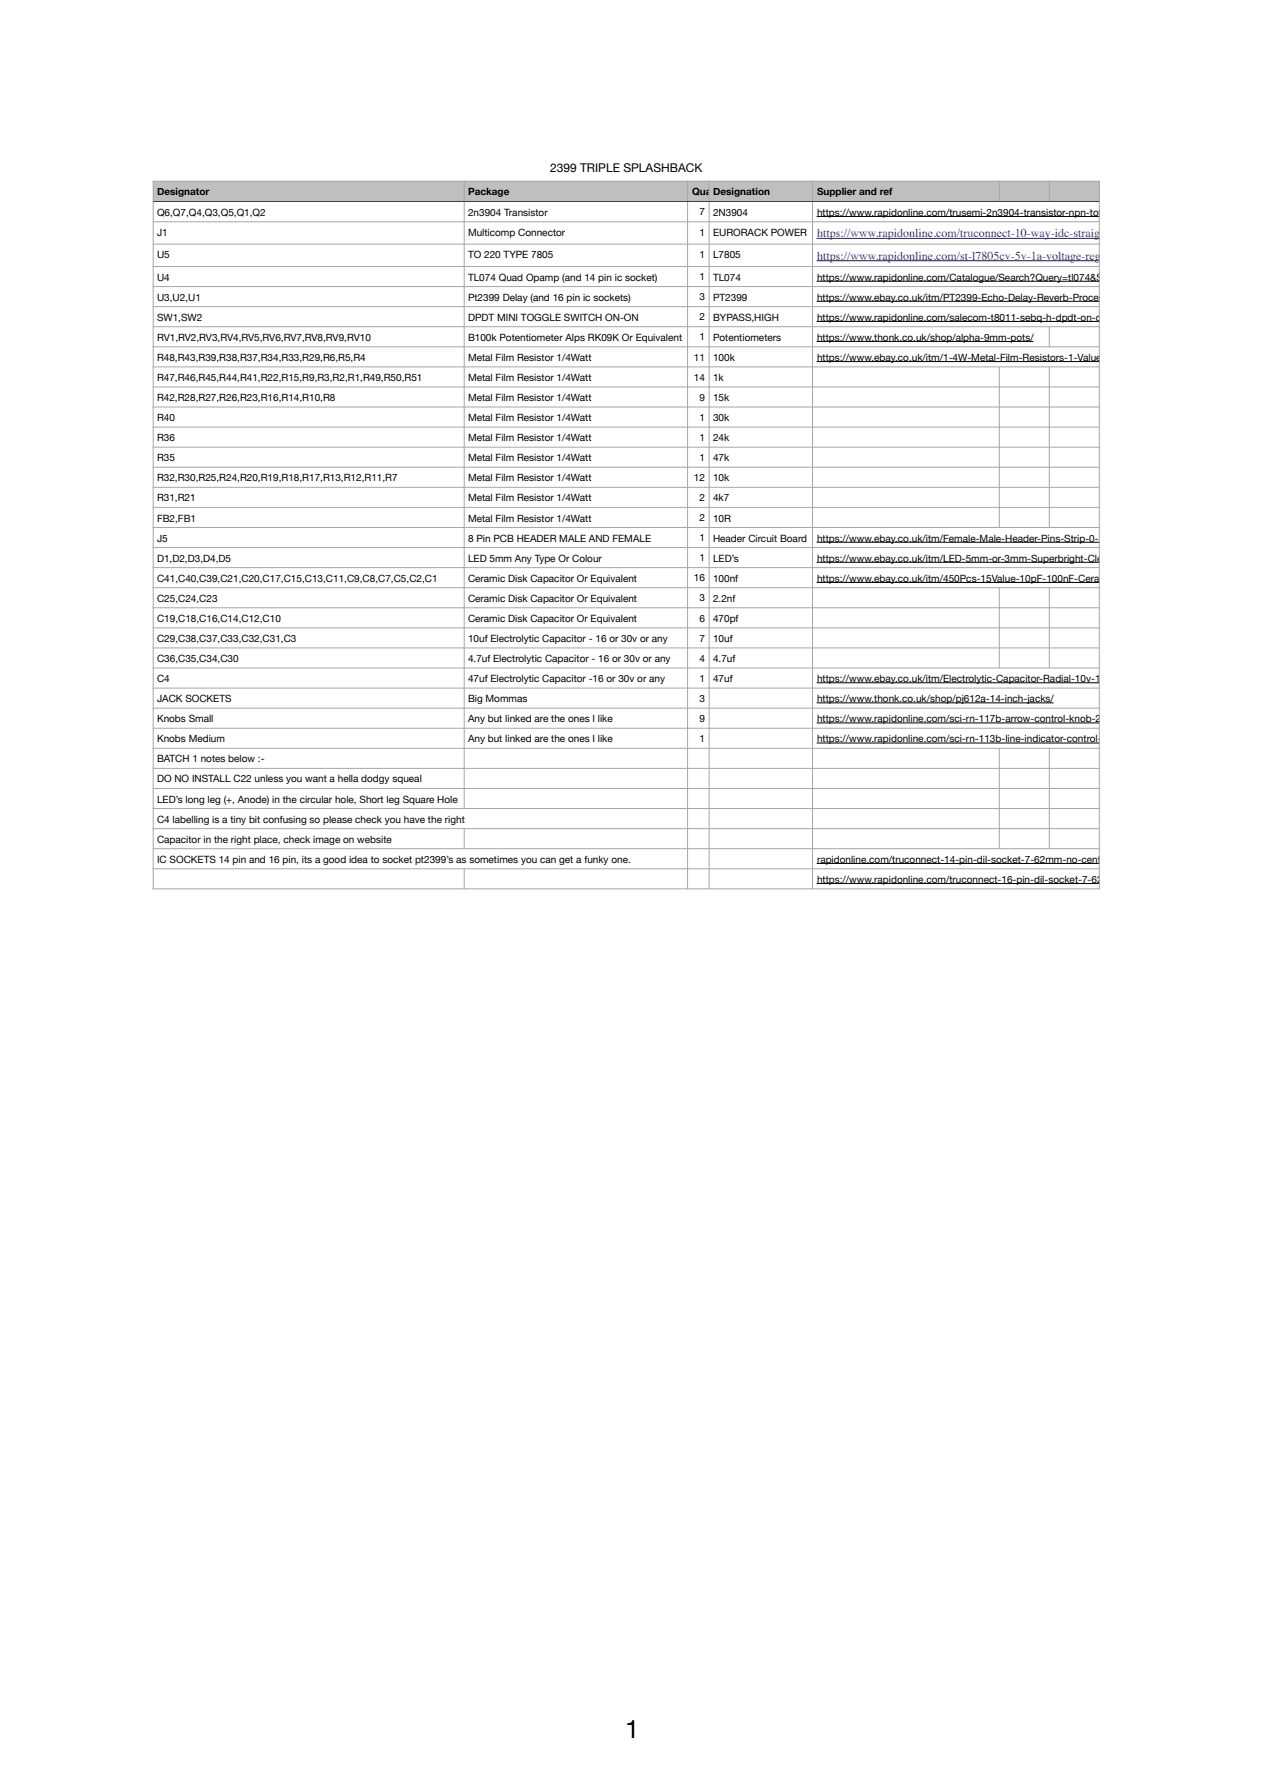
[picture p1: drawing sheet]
<svg xmlns="http://www.w3.org/2000/svg" width="447mm" height="632mm" viewBox="0 0 447 632" stroke-linecap="round" stroke-linejoin="round" font-family="sans-serif">
<defs><g id="words">
<text font-size="9" x="220.5" y="612.9">1</text>
<text font-size="4.2" x="194" y="60.5">2399 TRIPLE SPLASHBACK</text>
<g font-size="4.2" fill="#00e">
<text x="288.2" y="83.4">https://www.rapidonline.com/truconnect-10-way-idc-straight-boxed-header-2-54mm-pitch-19-</text>
<text x="288.2" y="91.5">https://www.rapidonline.com/st-l7805cv-5v-1a-voltage-regulator-47-3290</text>
</g>
<g font-size="3.5">
<text x="55.4" y="68.6">Designator</text>
<text x="165.1" y="68.6">Package</text>
<text x="244.1" y="68.6">Quantity</text>
<text x="251.5" y="68.6">Designation</text>
<text x="288.2" y="68.6">Supplier and ref</text>
<text x="55.4" y="76">Q6,Q7,Q4,Q3,Q5,Q1,Q2</text>
<text x="165.1" y="76">2n3904 Transistor</text>
<text x="246.7" y="76">7</text>
<text x="251.5" y="76">2N3904</text>
<text x="288.2" y="76">https://www.rapidonline.com/trusemi-2n3904-transistor-npn-to92-60v-81-0484</text>
<text x="55.4" y="83.1">J1</text>
<text x="165.1" y="83.1">Multicomp Connector</text>
<text x="246.7" y="83.1">1</text>
<text x="251.5" y="83.1">EURORACK POWER</text>
<text x="55.4" y="90.8">U5</text>
<text x="165.1" y="90.8">TO 220 TYPE 7805</text>
<text x="246.7" y="91">1</text>
<text x="251.5" y="90.8">L7805</text>
<text x="55.4" y="99">U4</text>
<text x="165.1" y="99">TL074 Quad Opamp (and 14 pin ic socket)</text>
<text x="246.7" y="98.8">1</text>
<text x="251.5" y="99">TL074</text>
<text x="288.2" y="99">https://www.rapidonline.com/Catalogue/Search?Query=tl074&amp;Size=20</text>
<text x="55.4" y="106">U3,U2,U1</text>
<text x="165.1" y="106">Pt2399 Delay (and 16 pin ic sockets)</text>
<text x="246.7" y="105.9">3</text>
<text x="251.5" y="106">PT2399</text>
<text x="288.2" y="106">https://www.ebay.co.uk/itm/PT2399-Echo-Delay-Reverb-Processor-IC-2-5-10-20-50pcs-UK-Seller/16</text>
<text x="55.4" y="113.1">SW1,SW2</text>
<text x="165.1" y="113.1">DPDT MINI TOGGLE SWITCH ON-ON</text>
<text x="246.7" y="113">2</text>
<text x="251.5" y="113.1">BYPASS,HIGH</text>
<text x="288.2" y="113.1">https://www.rapidonline.com/salecom-t8011-sebq-h-dpdt-on-on-min-toggle-switch-75-0087</text>
<text x="55.4" y="120.1">RV1,RV2,RV3,RV4,RV5,RV6,RV7,RV8,RV9,RV10</text>
<text x="165.1" y="120.1">B100k Potentiometer Alps RK09K Or Equivalent</text>
<text x="246.7" y="120.1">1</text>
<text x="251.5" y="120.1">Potentiometers</text>
<text x="288.2" y="120.1">https://www.thonk.co.uk/shop/alpha-9mm-pots/</text>
<text x="55.4" y="127.2">R48,R43,R39,R38,R37,R34,R33,R29,R6,R5,R4</text>
<text x="165.1" y="127.2">Metal Film Resistor 1/4Watt</text>
<text x="244.8" y="127.2">11</text>
<text x="251.5" y="127.2">100k</text>
<text x="288.2" y="127.2">https://www.ebay.co.uk/itm/1-4W-Metal-Film-Resistors-1-Values-1ohm-to-10Mohm-12-25-50-100/32</text>
<text x="55.4" y="134.2">R47,R46,R45,R44,R41,R22,R15,R9,R3,R2,R1,R49,R50,R51</text>
<text x="165.1" y="134.2">Metal Film Resistor 1/4Watt</text>
<text x="244.8" y="134.2">14</text>
<text x="251.5" y="134.2">1k</text>
<text x="55.4" y="141.3">R42,R28,R27,R26,R23,R16,R14,R10,R8</text>
<text x="165.1" y="141.3">Metal Film Resistor 1/4Watt</text>
<text x="246.7" y="141.3">9</text>
<text x="251.5" y="141.3">15k</text>
<text x="55.4" y="148.3">R40</text>
<text x="165.1" y="148.3">Metal Film Resistor 1/4Watt</text>
<text x="246.7" y="148.4">1</text>
<text x="251.5" y="148.3">30k</text>
<text x="55.4" y="155.4">R36</text>
<text x="165.1" y="155.4">Metal Film Resistor 1/4Watt</text>
<text x="246.7" y="155.5">1</text>
<text x="251.5" y="155.4">24k</text>
<text x="55.4" y="162.5">R35</text>
<text x="165.1" y="162.5">Metal Film Resistor 1/4Watt</text>
<text x="246.7" y="162.6">1</text>
<text x="251.5" y="162.5">47k</text>
<text x="55.4" y="169.5">R32,R30,R25,R24,R20,R19,R18,R17,R13,R12,R11,R7</text>
<text x="165.1" y="169.5">Metal Film Resistor 1/4Watt</text>
<text x="244.8" y="169.6">12</text>
<text x="251.5" y="169.5">10k</text>
<text x="55.4" y="176.6">R31,R21</text>
<text x="165.1" y="176.6">Metal Film Resistor 1/4Watt</text>
<text x="246.7" y="176.7">2</text>
<text x="251.5" y="176.6">4k7</text>
<text x="55.4" y="184">FB2,FB1</text>
<text x="165.1" y="184">Metal Film Resistor 1/4Watt</text>
<text x="246.7" y="183.8">2</text>
<text x="251.5" y="184">10R</text>
<text x="55.4" y="191">J5</text>
<text x="165.1" y="191">8 Pin PCB HEADER MALE AND FEMALE</text>
<text x="246.7" y="190.9">1</text>
<text x="251.5" y="191">Header Circuit Board</text>
<text x="288.2" y="191">https://www.ebay.co.uk/itm/Female-Male-Header-Pins-Strip-0-1-2-54mm-for-Breadboard-PCB-DuPo</text>
<text x="246.7" y="198">1</text>
<text x="55.4" y="198.1">D1,D2,D3,D4,D5</text>
<text x="165.1" y="198.1">LED 5mm Any Type Or Colour</text>
<text x="251.5" y="198.1">LED’s</text>
<text x="288.2" y="198.1">https://www.ebay.co.uk/itm/LED-5mm-or-3mm-Superbright-Clear-Difused-Choose-Colour-Mix-Pack</text>
<text x="55.4" y="205.1">C41,C40,C39,C21,C20,C17,C15,C13,C11,C9,C8,C7,C5,C2,C1</text>
<text x="165.1" y="205.1">Ceramic Disk Capacitor Or Equivalent</text>
<text x="244.8" y="205">16</text>
<text x="251.5" y="205.1">100nf</text>
<text x="288.2" y="205.1">https://www.ebay.co.uk/itm/450Pcs-15Value-10pF-100nF-Ceramic-Disc-Capacitor-Monolithic-MLCC</text>
<text x="55.4" y="212.2">C25,C24,C23</text>
<text x="165.1" y="212.2">Ceramic Disk Capacitor Or Equivalent</text>
<text x="246.7" y="212.1">3</text>
<text x="251.5" y="212.2">2.2nf</text>
<text x="55.4" y="219.2">C19,C18,C16,C14,C12,C10</text>
<text x="165.1" y="219.2">Ceramic Disk Capacitor Or Equivalent</text>
<text x="246.7" y="219.2">6</text>
<text x="251.5" y="219.2">470pf</text>
<text x="55.4" y="226.3">C29,C38,C37,C33,C32,C31,C3</text>
<text x="165.1" y="226.3">10uf Electrolytic Capacitor - 16 or 30v or any</text>
<text x="246.7" y="226.3">7</text>
<text x="251.5" y="226.3">10uf</text>
<text x="55.4" y="233.4">C36,C35,C34,C30</text>
<text x="165.1" y="233.4">4.7uf Electrolytic Capacitor - 16 or 30v or any</text>
<text x="246.7" y="233.4">4</text>
<text x="251.5" y="233.4">4.7uf</text>
<text x="55.4" y="240.4">C4</text>
<text x="165.1" y="240.4">47uf Electrolytic Capacitor -16 or 30v or any</text>
<text x="246.7" y="240.4">1</text>
<text x="251.5" y="240.4">47uf</text>
<text x="288.2" y="240.4">https://www.ebay.co.uk/itm/Electrolytic-Capacitor-Radial-10v-16v-25v-35v-63v-100v-mfd-Packs-10-2</text>
<text x="55.4" y="247.5">JACK SOCKETS</text>
<text x="165.1" y="247.5">Big Mommas</text>
<text x="246.7" y="247.5">3</text>
<text x="288.2" y="247.5">https://www.thonk.co.uk/shop/pj612a-14-inch-jacks/</text>
<text x="55.4" y="254.5">Knobs Small</text>
<text x="165.1" y="254.5">Any but linked are the ones I like</text>
<text x="246.7" y="254.6">9</text>
<text x="288.2" y="254.5">https://www.rapidonline.com/sci-rn-117b-arrow-control-knob-23mm-32-0250</text>
<text x="55.4" y="261.6">Knobs Medium</text>
<text x="165.1" y="261.6">Any but linked are the ones I like</text>
<text x="246.7" y="261.7">1</text>
<text x="288.2" y="261.6">https://www.rapidonline.com/sci-rn-113b-line-indicator-control-knob-30mm-32-0110</text>
<text x="55.4" y="268.6">BATCH 1 notes below :-</text>
<text x="55.4" y="275.7">DO NO INSTALL C22 unless you want a hella dodgy squeal</text>
<text x="55.4" y="283.1">LED’s long leg (+, Anode) in the circular hole, Short leg Square Hole</text>
<text x="55.4" y="290.2">C4 labelling is a tiny bit confusing so please check you have the right</text>
<text x="55.4" y="297.2">Capacitor in the right place, check image on website</text>
<text x="55.4" y="304.3">IC SOCKETS 14 pin and 16 pin, its a good idea to socket pt2399’s as sometimes you can get a funky one.</text>
<text x="288.2" y="304.3">rapidonline.com/truconnect-14-pin-dil-socket-7-62mm-no-central-support-tube-of-34-22-0108</text>
<text x="288.2" y="311.3">https://www.rapidonline.com/truconnect-16-pin-dil-socket-7-62mm-no-central-support-tube-of-30-22</text>
</g>
</g></defs>
<g fill="#bec0bf">
<path d="M54 63.9h109.8v7.2h-109.8z"/>
<path d="M163.8 63.9h78.7v7.2h-78.7z"/>
<path d="M242.5 63.9h7.7v7.2h-7.7z"/>
<path d="M250.2 63.9h36.4v7.2h-36.4z"/>
<path d="M286.6 63.9h65.9v7.2h-65.9z"/>
<path d="M352.5 63.9h17.7v7.2h-17.7z"/>
<path d="M370.2 63.9h17.6v7.2h-17.6z"/>
</g>
<g fill="none" stroke="#000" stroke-width=".35">
<path d="M288.1 76.3h99.7M288.1 99.2h99.7M288.1 106.3h99.7M288.1 113.4h99.7M288.1 120.4h76.5M288.1 127.5h99.7M288.1 191.2h99.7M288.1 198.3h99.7M288.1 205.4h99.7M288.1 240.8h99.7M288.1 247.9h83.6M288.1 255h99.7"/>
<path d="M288.1 262h99.7M288.1 304.5h99.7M288.1 311.6h99.7"/>
</g>
<path d="M288.1 84.1h99.7M288.1 92h99.7" fill="none" stroke="#00e" stroke-width=".35"/>
<g fill="none" stroke="#a6a6a6" stroke-width=".35">
<path d="M53.9 78.2h334.1M53.9 63.9h334.1M54 63.7v250M163.8 63.7v221.5M242.5 63.7v250M250.2 63.7v250M286.6 63.7v250M352.5 63.7v7.4M370.2 63.7v7.4M387.8 63.7v250M53.9 86.1h334.1M53.9 94h334.1"/>
<path d="M53.9 101.1h334.1M53.9 108.1h334.1M53.9 115.2h334.1M370.2 115.2v7.1M53.9 122.3h334.1M53.9 129.4h334.1M53.9 136.5h334.1M352.5 129.4v56.6M370.2 129.4v56.6M53.9 143.5h334.1M53.9 150.6h334.1M53.9 157.7h334.1"/>
<path d="M53.9 164.8h334.1M53.9 171.9h334.1M53.9 179h334.1M53.9 186h334.1M53.9 193.1h334.1M53.9 200.2h334.1M53.9 207.3h334.1M53.9 214.4h334.1M352.5 207.3v28.3M370.2 207.3v28.3M53.9 221.4h334.1M53.9 228.5h334.1"/>
<path d="M53.9 235.6h334.1M53.9 242.7h334.1M53.9 249.8h334.1M53.9 256.8h334.1M53.9 263.9h334.1M53.9 271h334.1M53.9 278.1h334.1M352.5 263.9v35.4M370.2 263.9v35.4M53.9 285.2h334.1M53.9 292.2h334.1M53.9 299.3h334.1"/>
<path d="M163.8 292.2v7.1M53.9 306.4h334.1M53.9 313.5h334.1M163.8 306.4v7.3"/>
</g>
<path d="M53.9 71.1h334.1" fill="none" stroke="#404040" stroke-width=".35"/>
<use href="#words"/>
</svg>
